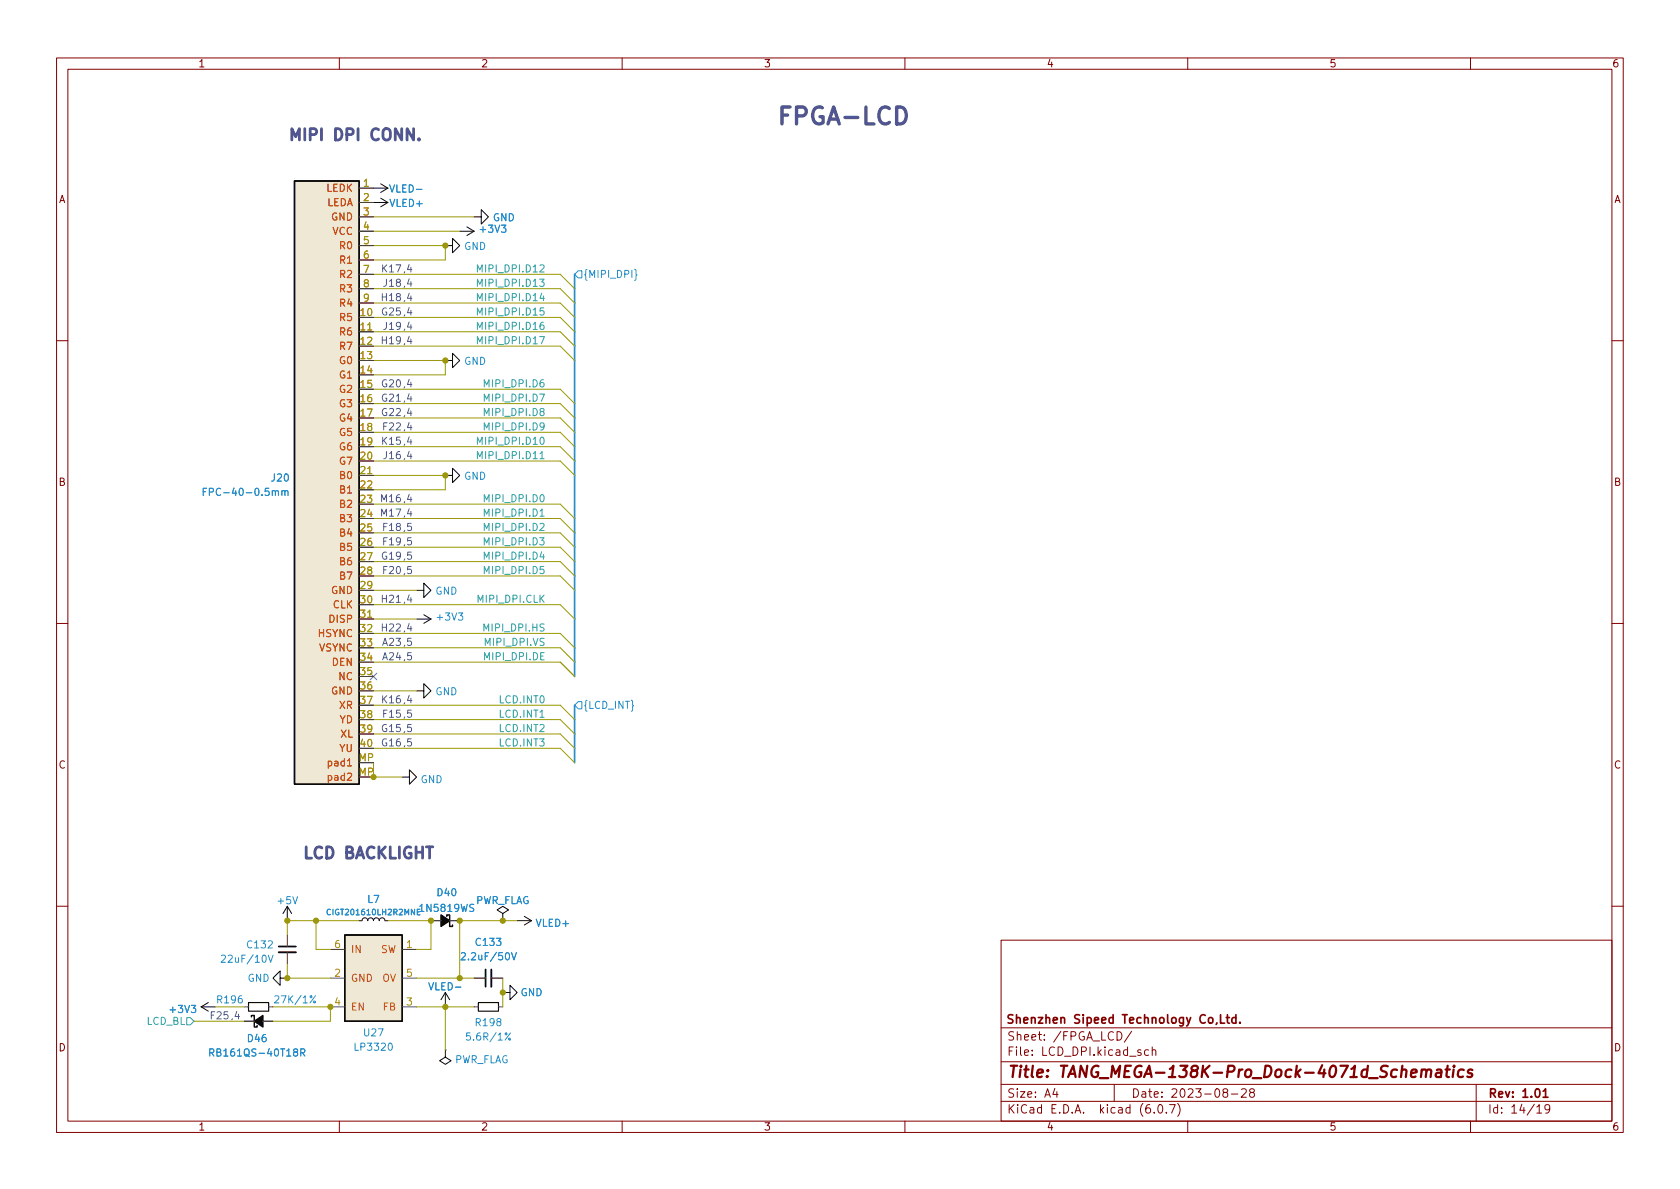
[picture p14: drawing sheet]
<svg xmlns="http://www.w3.org/2000/svg" width="297mm" height="210mm" viewBox="0 0 297 210" stroke-linecap="round" stroke-linejoin="round" font-family="sans-serif">
<defs><g id="words">
<text font-size="4.2" fill="#515593" x="137.2" y="22.1">FPGA-LCD</text>
<g font-size="2.8" fill="#515593">
<text x="50.8" y="24.8">MIPI DPI CONN.</text>
<text x="53.3" y="151.8">LCD BACKLIGHT</text>
</g>
<text font-size="2.8" fill="#840000" x="178" y="190.6">Title: TANG_MEGA-138K-Pro_Dock-4071d_Schematics</text>
<g font-size="2.1" fill="#840000">
<text x="177.8" y="181">Shenzhen Sipeed Technology Co,Ltd.</text>
<text x="178" y="184">Sheet: /FPGA_LCD/</text>
<text x="178" y="186.7">File: LCD_DPI.kicad_sch</text>
<text x="178" y="196.9">KiCad E.D.A. kicad (6.0.7)</text>
<text x="178" y="194.1">Size: A4</text>
<text x="200" y="194.1">Date: 2023-08-28</text>
<text x="263" y="194.1">Rev: 1.01</text>
<text x="263" y="196.9">Id: 14/19</text>
</g>
<g font-size="1.8" fill="#840000">
<text x="35" y="11.9">1</text>
<text x="85" y="11.9">2</text>
<text x="135" y="11.9">3</text>
<text x="185" y="11.9">4</text>
<text x="235" y="11.9">5</text>
<text x="285" y="11.9">6</text>
<text x="10.3" y="35.9">A</text>
<text x="285.3" y="35.9">A</text>
<text x="10.3" y="85.9">B</text>
<text x="285.3" y="85.9">B</text>
<text x="10.3" y="135.9">C</text>
<text x="285.3" y="135.9">C</text>
<text x="10.3" y="185.9">D</text>
<text x="285.3" y="185.9">D</text>
<text x="35" y="199.9">1</text>
<text x="85" y="199.9">2</text>
<text x="135" y="199.9">3</text>
<text x="185" y="199.9">4</text>
<text x="235" y="199.9">5</text>
<text x="285" y="199.9">6</text>
</g>
<g font-size="1.8" fill="#cb4b16">
<text x="57.7" y="33.9">LEDK</text>
<text x="57.7" y="36.4">LEDA</text>
<text x="58.6" y="39">GND</text>
<text x="58.8" y="41.5">VCC</text>
<text x="60.2" y="44.1">R0</text>
<text x="60.2" y="46.6">R1</text>
<text x="60.2" y="49.1">R2</text>
<text x="60.2" y="51.7">R3</text>
<text x="60.2" y="56.8">R5</text>
<text x="60.2" y="59.3">R6</text>
<text x="60.2" y="54.2">R4</text>
<text x="60.1" y="64.4">G0</text>
<text x="60.2" y="61.8">R7</text>
<text x="60.1" y="66.9">G1</text>
<text x="60.1" y="69.5">G2</text>
<text x="60.1" y="72">G3</text>
<text x="60.1" y="74.5">G4</text>
<text x="60.1" y="77.1">G5</text>
<text x="60.1" y="79.6">G6</text>
<text x="60.1" y="82.2">G7</text>
<text x="60.2" y="84.7">B0</text>
<text x="60.2" y="87.2">B1</text>
<text x="60.2" y="89.8">B2</text>
<text x="60.2" y="92.3">B3</text>
<text x="60.2" y="94.9">B4</text>
<text x="60.2" y="97.4">B5</text>
<text x="60.2" y="99.9">B6</text>
<text x="58.6" y="105">GND</text>
<text x="58.8" y="107.6">CLK</text>
<text x="60.2" y="102.5">B7</text>
<text x="56.3" y="112.6">HSYNC</text>
<text x="58.4" y="110.1">DISP</text>
<text x="56.4" y="115.2">VSYNC</text>
<text x="58.8" y="117.7">DEN</text>
<text x="58.6" y="122.8">GND</text>
<text x="59.9" y="120.3">NC</text>
<text x="60" y="125.3">XR</text>
<text x="60" y="127.9">YD</text>
<text x="60.2" y="130.4">XL</text>
<text x="58.4" y="135.5">pad1</text>
<text x="60" y="133">YU</text>
<text x="58.4" y="138">pad2</text>
<text x="62" y="173.6">GND</text>
<text x="62" y="168.5">IN</text>
<text x="67.3" y="168.5">SW</text>
<text x="67.5" y="173.6">OV</text>
<text x="62" y="178.7">EN</text>
<text x="67.7" y="178.7">FB</text>
</g>
<g font-size="1.8" fill="#b58900">
<text x="64.3" y="33">1</text>
<text x="64.3" y="35.6">2</text>
<text x="64.3" y="38.1">3</text>
<text x="64.3" y="40.6">4</text>
<text x="64.3" y="43.2">5</text>
<text x="64.3" y="45.7">6</text>
<text x="64.3" y="48.3">7</text>
<text x="64.3" y="50.8">8</text>
<text x="64.3" y="53.3">9</text>
<text x="63.8" y="55.9">10</text>
<text x="63.8" y="58.4">11</text>
<text x="63.8" y="61">12</text>
<text x="63.8" y="63.5">13</text>
<text x="63.8" y="66">14</text>
<text x="63.8" y="68.6">15</text>
<text x="63.8" y="71.1">16</text>
<text x="63.8" y="73.7">17</text>
<text x="63.8" y="76.2">18</text>
<text x="63.8" y="78.7">19</text>
<text x="63.8" y="81.3">20</text>
<text x="63.8" y="83.8">21</text>
<text x="63.8" y="86.4">22</text>
<text x="63.8" y="88.9">23</text>
<text x="63.8" y="91.4">24</text>
<text x="63.8" y="94">25</text>
<text x="63.8" y="96.5">26</text>
<text x="63.8" y="99.1">27</text>
<text x="63.8" y="101.6">28</text>
<text x="63.8" y="104.1">29</text>
<text x="63.8" y="106.7">30</text>
<text x="63.8" y="109.2">31</text>
<text x="63.8" y="111.8">32</text>
<text x="63.8" y="114.3">33</text>
<text x="63.8" y="116.8">34</text>
<text x="63.8" y="119.4">35</text>
<text x="63.8" y="121.9">36</text>
<text x="63.8" y="124.5">37</text>
<text x="63.8" y="127">38</text>
<text x="63.8" y="129.5">39</text>
<text x="63.4" y="134.6">MP</text>
<text x="63.4" y="137.2">MP</text>
<text x="63.8" y="132.1">40</text>
<text x="59.2" y="167.6">6</text>
<text x="71.9" y="167.6">1</text>
<text x="59.2" y="172.7">2</text>
<text x="71.9" y="172.7">5</text>
<text x="59.2" y="177.8">4</text>
<text x="71.9" y="177.8">3</text>
</g>
<g font-size="1.8" fill="#268bd2">
<text x="69.2" y="34">VLED-</text>
<text x="69" y="36.6">VLED+</text>
<text x="85.1" y="41.1">+3V3</text>
<text x="87.1" y="39.1">GND</text>
<text x="82" y="44.2">GND</text>
<text x="103.1" y="49.1">{MIPI_DPI}</text>
<text x="82" y="64.5">GND</text>
<text x="37.3" y="87.7">FPC-40-0.5mm</text>
<text x="48.1" y="85.1">J20</text>
<text x="82" y="84.8">GND</text>
<text x="77" y="105.2">GND</text>
<text x="77.4" y="109.7">+3V3</text>
<text x="77" y="122.9">GND</text>
<text x="103.1" y="125.3">{LCD_INT}</text>
<text x="74.3" y="138.5">GND</text>
<text x="49.2" y="159.9">+5V</text>
<text x="65" y="159.7">L7</text>
<text x="74.5" y="161.2">1N5819WS</text>
<text x="77.4" y="158.5">D40</text>
<text x="83.9" y="159.9">PWR_FLAG</text>
<text x="43.8" y="167.7">C132</text>
<text x="84.3" y="167.3">C133</text>
<text x="94.9" y="163.9">VLED+</text>
<text x="39.8" y="170.2">22uF/10V</text>
<text x="43.8" y="173.6">GND</text>
<text x="82.2" y="169.8">2.2uF/50V</text>
<text x="30.2" y="179.1">+3V3</text>
<text x="38.5" y="177.4">R196</text>
<text x="49" y="177.4">27K/1%</text>
<text x="76.1" y="175.1">VLED-</text>
<text x="92" y="176.1">GND</text>
<text x="43.8" y="184.3">D46</text>
<text x="62.9" y="185.8">LP3320</text>
<text x="64.4" y="183.3">U27</text>
<text x="83" y="184">5.6R/1%</text>
<text x="84.2" y="181.5">R198</text>
<text x="38" y="186.8">RB161QS-40T18R</text>
<text x="80.2" y="188">PWR_FLAG</text>
</g>
<g font-size="1.8" fill="#515593">
<text x="67.9" y="48.2">K17,4</text>
<text x="67.9" y="53.2">H18,4</text>
<text x="68.2" y="50.7">J18,4</text>
<text x="67.8" y="55.8">G25,4</text>
<text x="68.2" y="58.3">J19,4</text>
<text x="67.9" y="60.9">H19,4</text>
<text x="67.8" y="68.5">G20,4</text>
<text x="67.8" y="71">G21,4</text>
<text x="67.8" y="73.6">G22,4</text>
<text x="68.1" y="76.1">F22,4</text>
<text x="67.9" y="78.6">K15,4</text>
<text x="68.2" y="81.2">J16,4</text>
<text x="67.7" y="88.8">M16,4</text>
<text x="67.7" y="91.3">M17,4</text>
<text x="68.1" y="93.9">F18,5</text>
<text x="67.8" y="99">G19,5</text>
<text x="68.1" y="101.5">F20,5</text>
<text x="68.1" y="96.4">F19,5</text>
<text x="67.9" y="106.6">H21,4</text>
<text x="67.9" y="111.7">H22,4</text>
<text x="67.9" y="114.2">A23,5</text>
<text x="67.9" y="116.7">A24,5</text>
<text x="67.9" y="124.4">K16,4</text>
<text x="67.8" y="132">G16,5</text>
<text x="67.8" y="129.4">G15,5</text>
<text x="68.1" y="126.9">F15,5</text>
<text x="37.6" y="180.2">F25,4</text>
</g>
<g font-size="1.8" fill="#2aa198">
<text x="85.2" y="53.2">MIPI_DPI.D14</text>
<text x="85.2" y="48.2">MIPI_DPI.D12</text>
<text x="85.2" y="50.7">MIPI_DPI.D13</text>
<text x="85.2" y="58.3">MIPI_DPI.D16</text>
<text x="85.2" y="55.8">MIPI_DPI.D15</text>
<text x="85.2" y="60.9">MIPI_DPI.D17</text>
<text x="86.2" y="68.5">MIPI_DPI.D6</text>
<text x="86.2" y="71">MIPI_DPI.D7</text>
<text x="86.2" y="73.6">MIPI_DPI.D8</text>
<text x="86.2" y="76.1">MIPI_DPI.D9</text>
<text x="85.2" y="78.6">MIPI_DPI.D10</text>
<text x="85.2" y="81.2">MIPI_DPI.D11</text>
<text x="86.2" y="88.8">MIPI_DPI.D0</text>
<text x="86.2" y="91.3">MIPI_DPI.D1</text>
<text x="86.2" y="93.9">MIPI_DPI.D2</text>
<text x="86.2" y="99">MIPI_DPI.D4</text>
<text x="86.2" y="96.4">MIPI_DPI.D3</text>
<text x="86.2" y="101.5">MIPI_DPI.D5</text>
<text x="84.8" y="106.6">MIPI_DPI.CLK</text>
<text x="86" y="111.7">MIPI_DPI.HS</text>
<text x="86" y="116.7">MIPI_DPI.DE</text>
<text x="86.1" y="114.2">MIPI_DPI.VS</text>
<text x="88.6" y="124.4">LCD.INT0</text>
<text x="88.6" y="129.4">LCD.INT2</text>
<text x="88.6" y="126.9">LCD.INT1</text>
<text x="88.6" y="132">LCD.INT3</text>
<text x="25.9" y="181.2">LCD_BL</text>
</g>
<text font-size="1.4" fill="#268bd2" x="58.3" y="161.8">CIGT201610LH2R2MNE</text>
</g></defs>
<g fill="none" stroke="#840000" stroke-width=".18">
<path d="M10 10.2h277v190.1h-277zM12 12.2h273v186.1h-273zM60 10.2v2M110 10.2v2M160 10.2v2M210 10.2v2M260 10.2v2M10 60.2h2M285 60.2h2M10 110.2h2M285 110.2h2M10 160.2h2"/>
<path d="M177 166.3h108v32h-108zM285 160.2h2M60 198.3v2M110 198.3v2M160 198.3v2M177 194.8h108M177 191.8h108M177 187.8h108M177 181.8h108M186.5 192.5l-.4 1h1M186.9 193v1M197 191.8v3"/>
<path d="M197.5 182.4a.76 .76 0 0 1 .9 .8 .76 .76 0 0 1-.9 .7zM200.1 182.4l-1.3 1.9M203.1 185.7l-.5-.1-.2 .3v.4l.1 .3h.6M203.7 185.8l.2-.2 .4 .1 .1 .9M203.7 185.1v1.5M204.1 196.7v.1M204.9 195.4l.2-.1a.81 .81 0 0 1 .6 .7 .81 .81 0 0 1-.3 .8h-.2a.81 .81 0 0 1-.6-.6 .81 .81 0 0 1 .3-.8zM206.2 196.7v.1M206.8 195.3h1l-.7 1.5M208.2 195.1a1.72 1.72 0 0 1 0 2.3M210 198.3v2M216.5 193.2l-.3-.3 .1-.2 .2-.2 .4 .1 .2 .2-.1 .2-.6 .2-.2 .3 .1 .4 .2 .1h.4l.2-.3v-.2l-.3-.3"/>
<path d="M217.7 193.5h1.2M219.5 192.7l.6-.2 .2 .2 .1 .3-1 1h1M221.2 193.2l-.3-.3 .1-.2 .2-.2 .4 .1 .2 .2-.1 .2-.6 .2-.2 .3 .1 .4 .2 .1h.3l.3-.3-.1-.4-.2-.1M260 198.3v2M261 191.8v6.5M271.7 195.8l.5-.5v1.5M271.7 196.8h.9M274 196l-.3 .3-.4-.1-.2-.2 .2-.6 .4-.1 .2 .2a.99 .99 0 0 1-.3 1.3h-.3"/>
</g>
<path d="M215.8 179.4v1.5h.7M216.8 179.9h.6M217 179.4v1.3l.4 .2M218.5 179.4v1.5M218.5 180l-.4-.1-.3 .3v.4l.1 .3h.6M219.2 180.8v.1M272.8 193l.5-.5v1.5M272.8 194h.9" fill="none" stroke="#840000" stroke-width=".3"/>
<path d="M251.4 189.3a.49 .49 0 0 1 .8 .1l-.1 1.1M252.2 189.4a.5 .5 0 0 1 .8-.2l-.1 1.3M254 189.2l.2-.1 .6 .1-.1 1.3M254.9 189.6l-.7 .1a.4 .4 0 0 0-.4 .3 .4 .4 0 0 0 .3 .5l.7-.1M255.6 189.1h.7M256 188.5l-.3 1.7 .1 .2 .4 .1M257 189.1l-.2 1.4M257.1 188.5l-.1 .1 .1 .1 .1-.1-.1-.1v.2M258.8 189.2a.66 .66 0 0 0-1 .3l-.1 .6 .2 .3 .2 .1 .6-.1M260.3 189.2a.49 .49 0 0 0-.8 .3l.3 .3 .5 .1v.2l-.1 .3-.2 .1-.6-.1" fill="none" stroke="#840000" stroke-width=".4"/>
<g fill="none" stroke="#0a0a0a" stroke-width=".18">
<path d="M66 35.8h2.6M66 33.3h2.6M67.3 35l1.3 .8M67.3 32.5l1.3 .8M68.6 35.8l-1.3 .8M68.6 33.3l-1.3 .7M83.8 38.3h1.3v1.3l1.3-1.3-1.3-1.2v1.2M78.7 43.4h1.3v1.3l1.3-1.3-1.3-1.2v1.2M81.3 40.9h2.5M82.5 40.1l1.3 .8M83.8 40.9l-1.3 .8M78.7 63.7h1.3v1.3l1.3-1.3-1.3-1.2v1.2"/>
<path d="M78.7 84.1h1.3v1.2l1.3-1.2-1.3-1.3v1.3M73.7 104.4h1.2v1.3l1.3-1.3-1.3-1.3v1.3M73.7 109.5h2.5M74.9 108.7l1.3 .8M76.2 109.5l-1.3 .7M71.1 137.4h1.3v1.3l1.3-1.3-1.3-1.3v1.3M73.7 122.2h1.2v1.2l1.3-1.2-1.3-1.3v1.3M35.6 178l1.2 .8M35.6 178h2.5M36.8 177.3l-1.2 .7M49.5 173v-1.3l-1.2 1.3 1.2 1.2v-1.2h1.3M50.8 160.3l-.8 1.2"/>
<path d="M50.8 160.3v2.5M50.8 160.3l.8 1.2M64 162.8l.2-.4 .3-.1 .4 .1 .1 .4 .1-.3 .3-.2 .5 .1 .1 .4 .3-.4 .4-.1 .2 .2 .2 .3 .1-.4 .5-.1 .3 .2 .1 .3M78 162.8h1.5M78.7 175.5l-.7 1.3M78.7 175.5v2.5M78.7 175.5l.8 1.3M88.9 175.5h1.3v-1.3l1.2 1.3-1.2 1.3v-1.3M88.9 161.5l1-.6-1-.6-1 .6 1 .6v1.3M91.4 162.8h2.6M92.7 162l1.3 .8M94 162.8l-1.3 .8"/>
<path d="M45 180.6h1.5M78.7 185.7v1.2l1.1 .7-1.1 .6-1-.6 1-.7"/>
</g>
<g fill="none" stroke="#493f36" stroke-width=".18">
<path d="M63.5 33.3h2.5M63.5 35.8h2.5M63.5 38.3h2.5M63.5 58.7h2.5M63.5 40.9h2.5M63.5 43.4h2.5M63.5 46h2.5M63.5 48.5h2.5M63.5 51h2.5M63.5 53.6h2.5M63.5 84.1h2.5M63.5 109.5h2.5"/>
<path d="M43.2 178h.7M47.5 178h.8M50.8 165.3v2.1M50.8 168.4v2M58.4 167.9h2.6M58.4 173h2.6M58.4 178h2.6M63.5 162.8h.5M68.1 162.8h.5M71.1 167.9h2.6M71.1 173h2.6M71.1 178h2.6"/>
<path d="M76.2 162.8h1.8M79.5 162.8h1.8M83.8 173h2.1M83.8 178h.8M86.9 173h2M88.1 178h.8M88.9 162.8h.1M43.2 180.6h1.8M46.5 180.6h1.8M78.7 185.7h.1"/>
</g>
<g fill="#eee8d5" stroke="#eee8d5" stroke-width=".18">
<path d="M61 165.3h10.1v15.3h-10.1z"/>
<path d="M52.1 32h11.4v106.7h-11.4z"/>
</g>
<path d="M52.1 32h11.4v106.7h-11.4zM44.4 179.8v-.2h.6v2h.5v-.2M61 165.3h10.1v15.3h-10.1zM79 162v-.2h.5v2h.5v-.2" fill="none" stroke="#0a0a0a" stroke-width=".25"/>
<path d="M43.9 177.3h3.6v1.5h-3.6zM84.6 177.3h3.5v1.5h-3.5z" fill="none" stroke="#0a0a0a" stroke-width=".2"/>
<path d="M49.3 168.4h3M86.9 171.4v3.1" fill="none" stroke="#0a0a0a" stroke-width=".33"/>
<path d="M49.3 167.4h3M85.9 171.4v3.1" fill="none" stroke="#0a0a0a" stroke-width=".3"/>
<g fill="none" stroke="#268bd2" stroke-width=".18">
<path d="M101.6 48.5l.6-.6h.7v1.2h-.7zM112.2 47.6l.3 .2v.6l.1 .2-.1 .2v.6l-.3 .2M35.9 86.9h.5M36.5 86.3h-.6v1.3M49.8 86.9l.2-.1h.3l.1 .8M50.4 86.9l.2-.1h.3v.8M102.2 124.1h.7v1.2h-.7l-.6-.6zM39.1 169l.5-.1 .3 .4-.8 .9h.8M47.4 168.9l.5 1.3 .4-1.3M58.4 160.9a.44 .44 0 0 0-.6 .4 .44 .44 0 0 0 .6 .4M73.8 161.3h.3M74.3 160.8h-.5v1h.5"/>
<path d="M81.6 168.6l.4-.1 .3 .3-.8 .9h.8M90.4 168.5l.5 1.2 .4-1.2M37.1 186.1h.6l.1-.2v-.3l-.7-.1v1.2M37.4 186.1l.4 .6M53.2 186.1h.6l.1-.2-.1-.3-.6-.1v1.2M53.5 186.1l.4 .6"/>
</g>
<g fill="#0a0a0a" stroke="#0a0a0a" stroke-width=".25">
<path d="M45 180.6l1.5-1v2z"/>
<path d="M78 161.8l1.5 1-1.5 1z"/>
</g>
<g fill="none" stroke="#2aa198" stroke-width=".18">
<path d="M84.4 53.2v-1.3l.4 .9 .5-.9v1.3M84.4 58.3v-1.3l.4 .9 .5-.9v1.3M84.4 55.7v-1.3l.4 1 .5-1v1.3M84.4 48.1v-1.3l.4 .9 .5-.9v1.3M84.4 50.6v-1.2l.4 .9 .5-.9v1.2M84.4 60.8v-1.3l.4 .9 .5-.9v1.3M84.4 78.6v-1.3l.4 .9 .5-.9v1.3M85.6 73.5v-1.3l.4 .9 .5-.9v1.3M85.6 68.4v-1.3l.4 1 .5-1v1.3M85.6 71v-1.3l.4 .9 .5-.9v1.3M85.6 76v-1.2l.4 .9 .5-.9v1.2M84.4 81.1v-1.3l.4 1 .5-1v1.3"/>
<path d="M85.6 91.3v-1.3l.4 .9 .5-.9v1.3M85.6 93.8v-1.3l.4 1 .5-1v1.3M85.6 88.7v-1.2l.4 .9 .5-.9v1.2M85.6 98.9v-1.3l.4 .9 .5-.9v1.3M85.6 96.4v-1.3l.4 .9 .5-.9v1.3M85.6 101.4v-1.2l.4 .9 .5-.9v1.2M33 180h.7l.6 .6-.6 .6h-.7z"/>
</g>
<path d="M158.5 18.9h.7a1.64 1.64 0 0 1 .8 2.6l-.3 .3-.5 .1h-.7z" fill="none" stroke="#515593" stroke-width=".6"/>
<path d="M73.1 22.8v2l-1.1-2v2M74.1 24.6l.1 .1-.1 .1-.1-.1 .1-.1v.2" fill="none" stroke="#515593" stroke-width=".5"/>
<path d="M101.6 48.5v71.1M101.6 124.7v10.2" fill="none" stroke="#268bd2" stroke-width=".3"/>
<g fill="none" stroke="#990" stroke-width=".18">
<path d="M66 38.3h17.8M66 40.9h15.3M66 58.7h33.1l2.5 2.5M66 53.6h33.1l2.5 2.5M66 51h33.1l2.5 2.6M66 56.1h33.1l2.5 2.6M66 43.4h12.7v2.6h-12.7M66 48.5h33.1l2.5 2.5M66 61.2h33.1l2.5 2.5M66 63.7h12.7v2.6h-12.7M66 79h33.1l2.5 2.5M66 71.4h33.1l2.5 2.5"/>
<path d="M66 68.8h33.1l2.5 2.6M66 76.4h33.1l2.5 2.6M66 73.9h33.1l2.5 2.5M66 84.1h12.7v2.5h-12.7M66 96.8h33.1l2.5 2.5M66 99.3h33.1l2.5 2.5M66 94.2h33.1l2.5 2.6M66 81.5h33.1l2.5 2.6M66 89.1h33.1l2.5 2.6M66 91.7h33.1l2.5 2.5M66 104.4h7.7M66 112h33.1l2.5 2.5"/>
<path d="M66 106.9h33.1l2.5 2.6M66 101.8h33.1l2.5 2.6M66 117.1h33.1l2.5 2.5M66 109.5h7.7M66 114.5h33.1l2.5 2.6M66 127.2h33.1l2.5 2.6M66 124.7h33.1l2.5 2.5M66 122.2h7.7M66 134.9v2.5h5.1M66 132.3h33.1l2.5 2.6M66 129.8h33.1l2.5 2.5M38.1 178h5.1"/>
<path d="M48.3 178h10.1v2.6h-10.1M50.8 170.4v2.6h7.6M55.9 162.8v5.1h2.5M63.5 162.8h-12.7v2.5M68.6 162.8h7.6v5.1h-2.5M73.7 178h10.1M73.7 173h10.1M78.7 178v7.7M88.9 173v5M91.4 162.8h-10.1v10.2M34.3 180.6h8.9"/>
</g>
<path d="M65.4 119l1.2 1.2M66.6 119l-1.2 1.2" fill="none" stroke="#6c71c4" stroke-width=".18"/>
<g fill="#859900" stroke="#859900" stroke-width=".18">
<circle cx="50.8" cy="173" r=".46"/>
<circle cx="50.8" cy="162.8" r=".46"/>
<circle cx="58.4" cy="178" r=".46"/>
<circle cx="55.9" cy="162.8" r=".46"/>
<circle cx="66" cy="137.4" r=".46"/>
<circle cx="78.7" cy="63.7" r=".46"/>
<circle cx="78.7" cy="43.4" r=".46"/>
<circle cx="78.7" cy="84.1" r=".46"/>
<circle cx="81.3" cy="173" r=".46"/>
<circle cx="78.7" cy="178" r=".46"/>
<circle cx="88.9" cy="162.8" r=".46"/>
<circle cx="76.2" cy="162.8" r=".46"/>
<circle cx="81.3" cy="162.8" r=".46"/>
<circle cx="88.9" cy="175.5" r=".46"/>
</g>
<use href="#words"/>
</svg>
